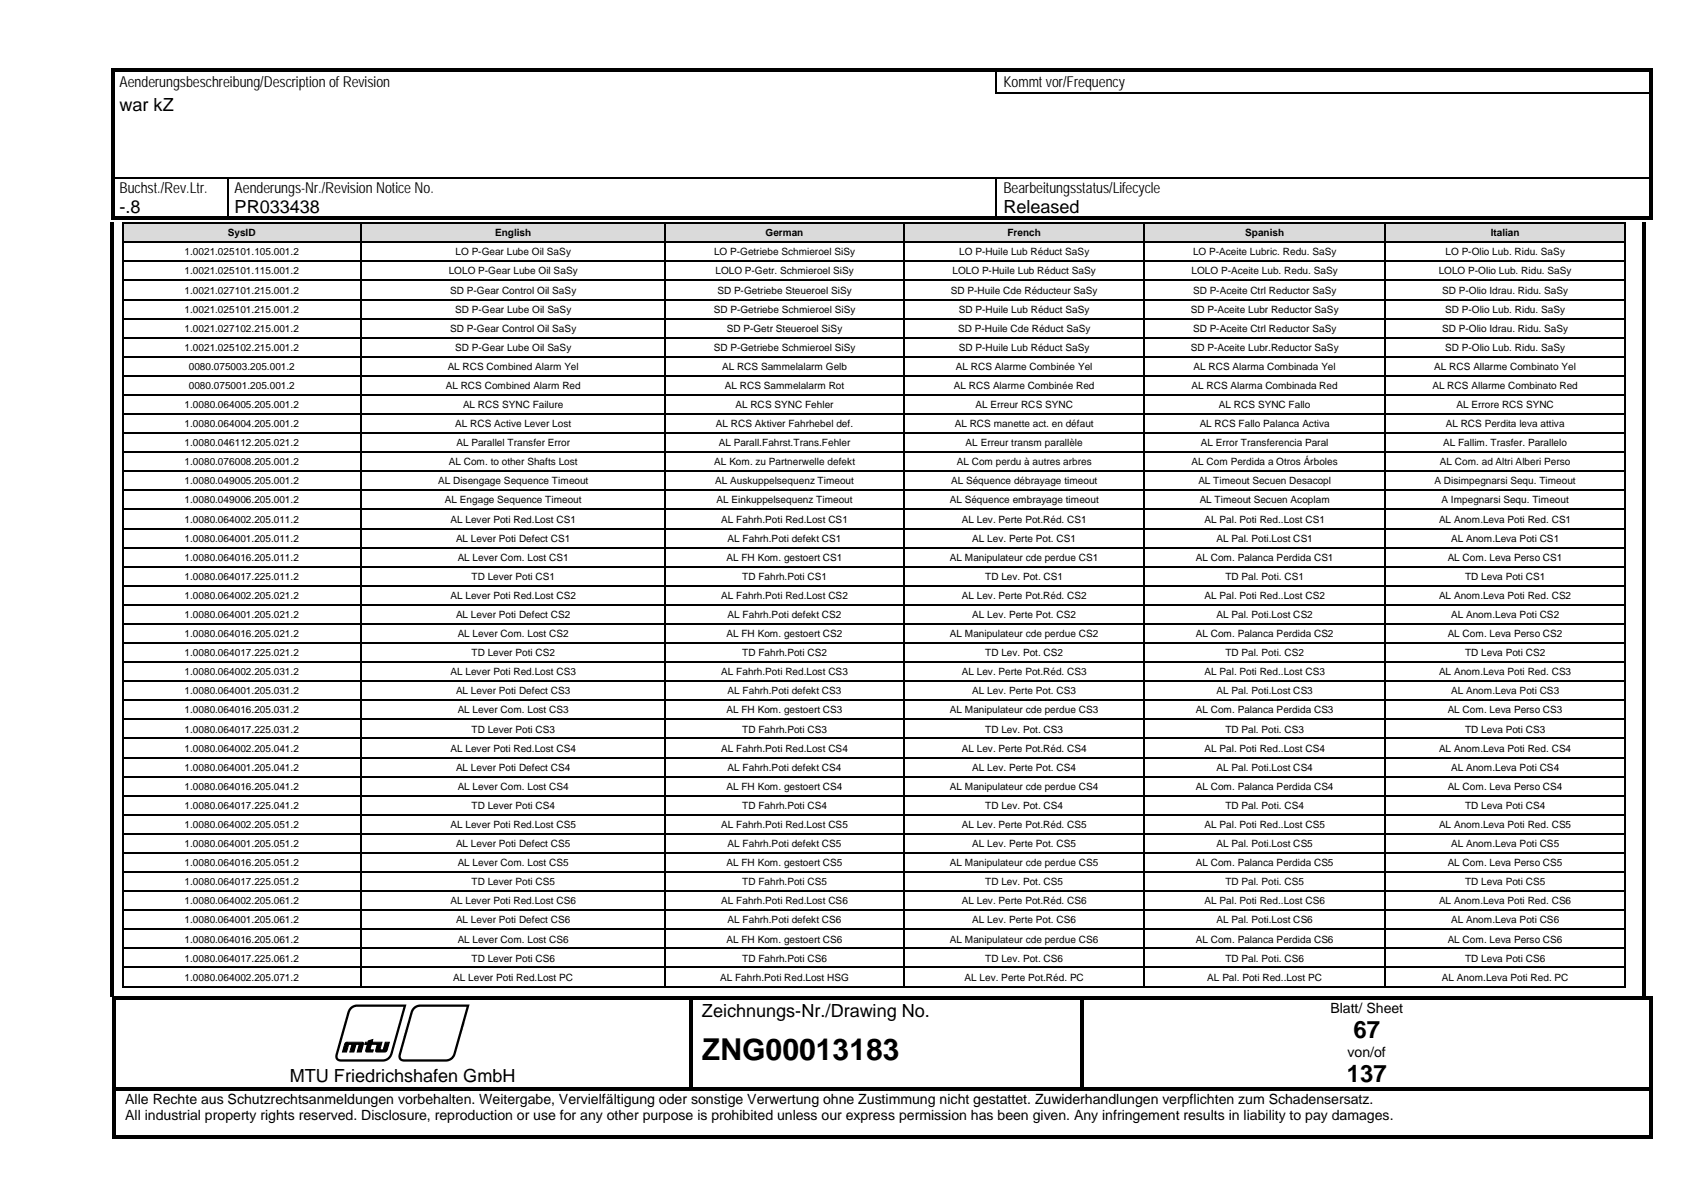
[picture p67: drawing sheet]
<svg xmlns="http://www.w3.org/2000/svg" width="297mm" height="210mm" viewBox="0 0 297 210" stroke-linecap="round" stroke-linejoin="round" font-family="sans-serif">
<defs><g id="words">
<text font-size="5.3" x="123.3" y="186.2">ZNG00013183</text>
<g font-size="4.2">
<text x="237.7" y="182.4">67</text>
<text x="236.5" y="190.1">137</text>
</g>
<g font-size="3.2">
<text x="21" y="19.5">war kZ</text>
<text x="21" y="37.4">-.8</text>
<text x="41.2" y="37.4">PR033438</text>
<text x="176.2" y="37.4">Released</text>
<text x="123.3" y="178.5">Zeichnungs-Nr./Drawing No.</text>
<text x="50.9" y="190">MTU Friedrichshafen GmbH</text>
</g>
<g font-size="2.6">
<text x="21" y="15.3">Aenderungsbeschreibung/Descriptionof Revision</text>
<text x="176.2" y="15.3">Kommt vor/Frequency</text>
<text x="21" y="33.9">Buchst./Rev.Ltr.</text>
<text x="41.2" y="33.9">Aenderungs-Nr./RevisionNotice No.</text>
<text x="176.2" y="33.9">Bearbeitungsstatus/Lifecycle</text>
</g>
<g font-size="2.5">
<text x="233.7" y="177.8">Blatt/ Sheet</text>
<text x="236.7" y="185.5">von/of</text>
<text x="22" y="193.8">Alle Rechte aus Schutzrechtsanmeldungen vorbehalten. Weitergabe, Vervielfältigung oder sonstige Verwertung ohne Zustimmung nicht gestattet. Zuwiderhandlungen verpflichten zum Schadensersatz.</text>
<text x="22" y="196.6">All industrial property rights reserved. Disclosure, reproduction or use for any other purpose is prohibited unless our express permission has been given. Any infringement results in liability to pay damages.</text>
</g>
<g font-size="1.8">
<text x="40" y="41.5">SysID</text>
<text x="87" y="41.5">English</text>
<text x="134.5" y="41.5">German</text>
<text x="177" y="41.5">French</text>
<text x="218.7" y="41.5">Spanish</text>
<text x="261.8" y="41.5">Italian</text>
<text x="32.4" y="44.9">1.0021.025101.105.001.2</text>
<text x="80" y="44.9">LO P-Gear Lube Oil SaSy</text>
<text x="125.4" y="44.9">LO P-Getriebe Schmieroel SiSy</text>
<text x="168.5" y="44.9">LO P-Huile Lub Réduct SaSy</text>
<text x="209.6" y="44.9">LO P-Aceite Lubric. Redu. SaSy</text>
<text x="253.9" y="44.9">LO P-Olio Lub. Ridu. SaSy</text>
<text x="32.4" y="48.2">1.0021.025101.115.001.2</text>
<text x="32.4" y="51.6">1.0021.027101.215.001.2</text>
<text x="78.8" y="48.2">LOLO P-Gear Lube Oil SaSy</text>
<text x="79.1" y="51.6">SD P-Gear Control Oil SaSy</text>
<text x="125.7" y="48.2">LOLO P-Getr. Schmieroel SiSy</text>
<text x="126" y="51.6">SD P-Getriebe Steueroel SiSy</text>
<text x="167" y="51.6">SD P-Huile Cde Réducteur SaSy</text>
<text x="167.3" y="48.2">LOLO P-Huile Lub Réduct SaSy</text>
<text x="209.3" y="48.2">LOLO P-Aceite Lub. Redu. SaSy</text>
<text x="209.6" y="51.6">SD P-Aceite Ctrl Reductor SaSy</text>
<text x="252.7" y="48.2">LOLO P-Olio Lub. Ridu. SaSy</text>
<text x="253.3" y="51.6">SD P-Olio Idrau. Ridu. SaSy</text>
<text x="32.4" y="54.9">1.0021.025101.215.001.2</text>
<text x="32.4" y="58.3">1.0021.027102.215.001.2</text>
<text x="79.1" y="58.3">SD P-Gear Control Oil SaSy</text>
<text x="80" y="54.9">SD P-Gear Lube Oil SaSy</text>
<text x="125.4" y="54.9">SD P-Getriebe Schmieroel SiSy</text>
<text x="127.7" y="58.3">SD P-Getr Steueroel SiSy</text>
<text x="168.3" y="58.3">SD P-Huile Cde Réduct SaSy</text>
<text x="168.4" y="54.9">SD P-Huile Lub Réduct SaSy</text>
<text x="209.1" y="54.9">SD P-Aceite Lubr Reductor SaSy</text>
<text x="209.6" y="58.3">SD P-Aceite Ctrl Reductor SaSy</text>
<text x="253.3" y="58.3">SD P-Olio Idrau. Ridu. SaSy</text>
<text x="253.8" y="54.9">SD P-Olio Lub. Ridu. SaSy</text>
<text x="32.4" y="61.6">1.0021.025102.215.001.2</text>
<text x="33.2" y="65">0080.075003.205.001.2</text>
<text x="78.6" y="65">AL RCS Combined Alarm Yel</text>
<text x="80" y="61.6">SD P-Gear Lube Oil SaSy</text>
<text x="125.4" y="61.6">SD P-Getriebe Schmieroel SiSy</text>
<text x="126.8" y="65">AL RCS Sammelalarm Gelb</text>
<text x="167.9" y="65">AL RCS Alarme Combinée Yel</text>
<text x="168.4" y="61.6">SD P-Huile Lub Réduct SaSy</text>
<text x="209.1" y="61.6">SD P-Aceite Lubr.Reductor SaSy</text>
<text x="209.6" y="65">AL RCS Alarma Combinada Yel</text>
<text x="251.9" y="65">AL RCS Allarme Combinato Yel</text>
<text x="253.8" y="61.6">SD P-Olio Lub. Ridu. SaSy</text>
<text x="32.4" y="71.7">1.0080.064005.205.001.2</text>
<text x="33.2" y="68.3">0080.075001.205.001.2</text>
<text x="78.3" y="68.3">AL RCS Combined Alarm Red</text>
<text x="81.3" y="71.7">AL RCS SYNC Failure</text>
<text x="127.3" y="68.3">AL RCS Sammelalarm Rot</text>
<text x="129.2" y="71.7">AL RCS SYNC Fehler</text>
<text x="167.6" y="68.3">AL RCS Alarme Combinée Red</text>
<text x="171.3" y="71.7">AL Erreur RCS SYNC</text>
<text x="209.3" y="68.3">AL RCS Alarma Combinada Red</text>
<text x="214.1" y="71.7">AL RCS SYNC Fallo</text>
<text x="251.6" y="68.3">AL RCS Allarme Combinato Red</text>
<text x="255.8" y="71.7">AL Errore RCS SYNC</text>
<text x="32.4" y="75">1.0080.064004.205.001.2</text>
<text x="80" y="75">AL RCS Active Lever Lost</text>
<text x="125.8" y="75">AL RCS Aktiver Fahrhebel def.</text>
<text x="167.7" y="75">AL RCS manette act. en défaut</text>
<text x="210.7" y="75">AL RCS Fallo Palanca Activa</text>
<text x="253.9" y="75">AL RCS Perdita leva attiva</text>
<text x="32.4" y="78.4">1.0080.046112.205.021.2</text>
<text x="32.4" y="81.7">1.0080.076008.205.001.2</text>
<text x="78.8" y="81.7">AL Com. to other Shafts Lost</text>
<text x="80.2" y="78.4">AL Parallel Transfer Error</text>
<text x="125.5" y="81.7">AL Kom. zu Partnerwelle defekt</text>
<text x="126.2" y="78.4">AL Parall.Fahrst.Trans.Fehler</text>
<text x="168" y="81.7">AL Com perdu à autres arbres</text>
<text x="169.6" y="78.4">AL Erreur transm parallèle</text>
<text x="209.3" y="81.7">AL Com Perdida a Otros Árboles</text>
<text x="210.9" y="78.4">AL Error Transferencia Paral</text>
<text x="252.9" y="81.7">AL Com. ad Altri Alberi Perso</text>
<text x="253.5" y="78.4">AL Fallim. Trasfer. Parallelo</text>
<text x="32.4" y="85.1">1.0080.049005.205.001.2</text>
<text x="32.4" y="88.4">1.0080.049006.205.001.2</text>
<text x="77" y="85.1">AL Disengage Sequence Timeout</text>
<text x="78.1" y="88.4">AL Engage Sequence Timeout</text>
<text x="125.6" y="85.1">AL Auskuppelsequenz Timeout</text>
<text x="125.9" y="88.4">AL Einkuppelsequenz Timeout</text>
<text x="166.8" y="88.4">AL Séquence embrayage timeout</text>
<text x="167" y="85.1">AL Séquence débrayage timeout</text>
<text x="210.5" y="85.1">AL Timeout Secuen Desacopl</text>
<text x="210.7" y="88.4">AL Timeout Secuen Acoplam</text>
<text x="252" y="85.1">A Disimpegnarsi Sequ. Timeout</text>
<text x="253.2" y="88.4">A Impegnarsi Sequ. Timeout</text>
<text x="32.4" y="91.8">1.0080.064002.205.011.2</text>
<text x="32.4" y="95.1">1.0080.064001.205.011.2</text>
<text x="79.1" y="91.8">AL Lever Poti Red.Lost CS1</text>
<text x="80.1" y="95.1">AL Lever Poti Defect CS1</text>
<text x="126.7" y="91.8">AL Fahrh.Poti Red.Lost CS1</text>
<text x="127.8" y="95.1">AL Fahrh.Poti defekt CS1</text>
<text x="168.9" y="91.8">AL Lev. Perte Pot.Réd. CS1</text>
<text x="170.8" y="95.1">AL Lev. Perte Pot. CS1</text>
<text x="211.6" y="91.8">AL Pal. Poti Red..Lost CS1</text>
<text x="213.7" y="95.1">AL Pal. Poti.Lost CS1</text>
<text x="252.8" y="91.8">AL Anom.Leva Poti Red. CS1</text>
<text x="254.9" y="95.1">AL Anom.Leva Poti CS1</text>
<text x="32.4" y="98.5">1.0080.064016.205.011.2</text>
<text x="32.4" y="101.8">1.0080.064017.225.011.2</text>
<text x="80.4" y="98.5">AL Lever Com. Lost CS1</text>
<text x="82.8" y="101.8">TD Lever Poti CS1</text>
<text x="127.6" y="98.5">AL FH Kom. gestoert CS1</text>
<text x="130.4" y="101.8">TD Fahrh.Poti CS1</text>
<text x="166.9" y="98.5">AL Manipulateur cde perdue CS1</text>
<text x="173" y="101.8">TD Lev. Pot. CS1</text>
<text x="210" y="98.5">AL Com. Palanca Perdida CS1</text>
<text x="215.2" y="101.8">TD Pal. Poti. CS1</text>
<text x="254.3" y="98.5">AL Com. Leva Perso CS1</text>
<text x="257.3" y="101.8">TD Leva Poti CS1</text>
<text x="32.4" y="105.2">1.0080.064002.205.021.2</text>
<text x="79.1" y="105.2">AL Lever Poti Red.Lost CS2</text>
<text x="126.7" y="105.2">AL Fahrh.Poti Red.Lost CS2</text>
<text x="168.9" y="105.2">AL Lev. Perte Pot.Réd. CS2</text>
<text x="211.6" y="105.2">AL Pal. Poti Red..Lost CS2</text>
<text x="252.8" y="105.2">AL Anom.Leva Poti Red. CS2</text>
<text x="32.4" y="108.5">1.0080.064001.205.021.2</text>
<text x="32.4" y="111.9">1.0080.064016.205.021.2</text>
<text x="80.1" y="108.5">AL Lever Poti Defect CS2</text>
<text x="80.4" y="111.9">AL Lever Com. Lost CS2</text>
<text x="127.6" y="111.9">AL FH Kom. gestoert CS2</text>
<text x="127.8" y="108.5">AL Fahrh.Poti defekt CS2</text>
<text x="166.9" y="111.9">AL Manipulateur cde perdue CS2</text>
<text x="170.8" y="108.5">AL Lev. Perte Pot. CS2</text>
<text x="210" y="111.9">AL Com. Palanca Perdida CS2</text>
<text x="213.7" y="108.5">AL Pal. Poti.Lost CS2</text>
<text x="254.3" y="111.9">AL Com. Leva Perso CS2</text>
<text x="254.9" y="108.5">AL Anom.Leva Poti CS2</text>
<text x="32.4" y="115.2">1.0080.064017.225.021.2</text>
<text x="32.4" y="118.6">1.0080.064002.205.031.2</text>
<text x="79.1" y="118.6">AL Lever Poti Red.Lost CS3</text>
<text x="82.8" y="115.2">TD Lever Poti CS2</text>
<text x="126.7" y="118.6">AL Fahrh.Poti Red.Lost CS3</text>
<text x="130.4" y="115.2">TD Fahrh.Poti CS2</text>
<text x="168.9" y="118.6">AL Lev. Perte Pot.Réd. CS3</text>
<text x="173" y="115.2">TD Lev. Pot. CS2</text>
<text x="211.6" y="118.6">AL Pal. Poti Red..Lost CS3</text>
<text x="215.2" y="115.2">TD Pal. Poti. CS2</text>
<text x="252.8" y="118.6">AL Anom.Leva Poti Red. CS3</text>
<text x="257.3" y="115.2">TD Leva Poti CS2</text>
<text x="32.4" y="121.9">1.0080.064001.205.031.2</text>
<text x="32.4" y="125.3">1.0080.064016.205.031.2</text>
<text x="80.1" y="121.9">AL Lever Poti Defect CS3</text>
<text x="80.4" y="125.3">AL Lever Com. Lost CS3</text>
<text x="127.6" y="125.3">AL FH Kom. gestoert CS3</text>
<text x="127.8" y="121.9">AL Fahrh.Poti defekt CS3</text>
<text x="166.9" y="125.3">AL Manipulateur cde perdue CS3</text>
<text x="170.8" y="121.9">AL Lev. Perte Pot. CS3</text>
<text x="210" y="125.3">AL Com. Palanca Perdida CS3</text>
<text x="213.7" y="121.9">AL Pal. Poti.Lost CS3</text>
<text x="254.3" y="125.3">AL Com. Leva Perso CS3</text>
<text x="254.9" y="121.9">AL Anom.Leva Poti CS3</text>
<text x="32.4" y="128.6">1.0080.064017.225.031.2</text>
<text x="32.4" y="132">1.0080.064002.205.041.2</text>
<text x="79.1" y="132">AL Lever Poti Red.Lost CS4</text>
<text x="82.8" y="128.6">TD Lever Poti CS3</text>
<text x="126.7" y="132">AL Fahrh.Poti Red.Lost CS4</text>
<text x="130.4" y="128.6">TD Fahrh.Poti CS3</text>
<text x="168.9" y="132">AL Lev. Perte Pot.Réd. CS4</text>
<text x="173" y="128.6">TD Lev. Pot. CS3</text>
<text x="211.6" y="132">AL Pal. Poti Red..Lost CS4</text>
<text x="215.2" y="128.6">TD Pal. Poti. CS3</text>
<text x="252.8" y="132">AL Anom.Leva Poti Red. CS4</text>
<text x="257.3" y="128.6">TD Leva Poti CS3</text>
<text x="32.4" y="135.3">1.0080.064001.205.041.2</text>
<text x="80.1" y="135.3">AL Lever Poti Defect CS4</text>
<text x="127.8" y="135.3">AL Fahrh.Poti defekt CS4</text>
<text x="170.8" y="135.3">AL Lev. Perte Pot. CS4</text>
<text x="213.7" y="135.3">AL Pal. Poti.Lost CS4</text>
<text x="254.9" y="135.3">AL Anom.Leva Poti CS4</text>
<text x="32.4" y="138.7">1.0080.064016.205.041.2</text>
<text x="32.4" y="142">1.0080.064017.225.041.2</text>
<text x="80.4" y="138.7">AL Lever Com. Lost CS4</text>
<text x="82.8" y="142">TD Lever Poti CS4</text>
<text x="127.6" y="138.7">AL FH Kom. gestoert CS4</text>
<text x="130.4" y="142">TD Fahrh.Poti CS4</text>
<text x="166.9" y="138.7">AL Manipulateur cde perdue CS4</text>
<text x="173" y="142">TD Lev. Pot. CS4</text>
<text x="210" y="138.7">AL Com. Palanca Perdida CS4</text>
<text x="215.2" y="142">TD Pal. Poti. CS4</text>
<text x="254.3" y="138.7">AL Com. Leva Perso CS4</text>
<text x="257.3" y="142">TD Leva Poti CS4</text>
<text x="32.4" y="145.4">1.0080.064002.205.051.2</text>
<text x="32.4" y="148.7">1.0080.064001.205.051.2</text>
<text x="79.1" y="145.4">AL Lever Poti Red.Lost CS5</text>
<text x="80.1" y="148.7">AL Lever Poti Defect CS5</text>
<text x="126.7" y="145.4">AL Fahrh.Poti Red.Lost CS5</text>
<text x="127.8" y="148.7">AL Fahrh.Poti defekt CS5</text>
<text x="168.9" y="145.4">AL Lev. Perte Pot.Réd. CS5</text>
<text x="170.8" y="148.7">AL Lev. Perte Pot. CS5</text>
<text x="211.6" y="145.4">AL Pal. Poti Red..Lost CS5</text>
<text x="213.7" y="148.7">AL Pal. Poti.Lost CS5</text>
<text x="252.8" y="145.4">AL Anom.Leva Poti Red. CS5</text>
<text x="254.9" y="148.7">AL Anom.Leva Poti CS5</text>
<text x="32.4" y="152.1">1.0080.064016.205.051.2</text>
<text x="32.4" y="155.4">1.0080.064017.225.051.2</text>
<text x="80.4" y="152.1">AL Lever Com. Lost CS5</text>
<text x="82.8" y="155.4">TD Lever Poti CS5</text>
<text x="127.6" y="152.1">AL FH Kom. gestoert CS5</text>
<text x="130.4" y="155.4">TD Fahrh.Poti CS5</text>
<text x="166.9" y="152.1">AL Manipulateur cde perdue CS5</text>
<text x="173" y="155.4">TD Lev. Pot. CS5</text>
<text x="210" y="152.1">AL Com. Palanca Perdida CS5</text>
<text x="215.2" y="155.4">TD Pal. Poti. CS5</text>
<text x="254.3" y="152.1">AL Com. Leva Perso CS5</text>
<text x="257.3" y="155.4">TD Leva Poti CS5</text>
<text x="32.4" y="158.8">1.0080.064002.205.061.2</text>
<text x="79.1" y="158.8">AL Lever Poti Red.Lost CS6</text>
<text x="126.7" y="158.8">AL Fahrh.Poti Red.Lost CS6</text>
<text x="168.9" y="158.8">AL Lev. Perte Pot.Réd. CS6</text>
<text x="211.6" y="158.8">AL Pal. Poti Red..Lost CS6</text>
<text x="252.8" y="158.8">AL Anom.Leva Poti Red. CS6</text>
<text x="32.4" y="162.2">1.0080.064001.205.061.2</text>
<text x="32.4" y="165.5">1.0080.064016.205.061.2</text>
<text x="80.1" y="162.2">AL Lever Poti Defect CS6</text>
<text x="80.4" y="165.5">AL Lever Com. Lost CS6</text>
<text x="127.6" y="165.5">AL FH Kom. gestoert CS6</text>
<text x="127.8" y="162.2">AL Fahrh.Poti defekt CS6</text>
<text x="166.9" y="165.5">AL Manipulateur cde perdue CS6</text>
<text x="170.8" y="162.2">AL Lev. Perte Pot. CS6</text>
<text x="210" y="165.5">AL Com. Palanca Perdida CS6</text>
<text x="213.7" y="162.2">AL Pal. Poti.Lost CS6</text>
<text x="254.3" y="165.5">AL Com. Leva Perso CS6</text>
<text x="254.9" y="162.2">AL Anom.Leva Poti CS6</text>
<text x="32.4" y="168.8">1.0080.064017.225.061.2</text>
<text x="32.4" y="172.2">1.0080.064002.205.071.2</text>
<text x="79.6" y="172.2">AL Lever Poti Red.Lost PC</text>
<text x="82.8" y="168.8">TD Lever Poti CS6</text>
<text x="126.5" y="172.2">AL Fahrh.Poti Red.Lost HSG</text>
<text x="130.4" y="168.8">TD Fahrh.Poti CS6</text>
<text x="169.4" y="172.2">AL Lev. Perte Pot.Réd. PC</text>
<text x="173" y="168.8">TD Lev. Pot. CS6</text>
<text x="212" y="172.2">AL Pal. Poti Red..Lost PC</text>
<text x="215.2" y="168.8">TD Pal. Poti. CS6</text>
<text x="253.3" y="172.2">AL Anom.Leva Poti Red. PC</text>
<text x="257.3" y="168.8">TD Leva Poti CS6</text>
</g>
</g></defs>
<g fill="#000">
<path d="M19.5 12h.6v.5h-.6z" fill-rule="evenodd"/>
<path d="M19.5 12h.6v.5h-.6z" fill-rule="evenodd"/>
<path d="M19.5 12.5h.6v3.7h-.6z" fill-rule="evenodd"/>
<path d="M19.5 16.2h.6v.3h-.6z" fill-rule="evenodd"/>
<path d="M20.1 12h154.8v.5h-154.8z" fill-rule="evenodd"/>
<path d="M174.9 12h.5v.5h-.5z" fill-rule="evenodd"/>
<path d="M175.4 12h24.6v.5h-24.6z" fill-rule="evenodd"/>
<path d="M200 12h.6v.5h-.6z" fill-rule="evenodd"/>
<path d="M200.6 12h89.2v.5h-89.2z" fill-rule="evenodd"/>
<path d="M289.8 12h.5v.5h-.5z" fill-rule="evenodd"/>
<path d="M289.8 12h.5v.5h-.5z" fill-rule="evenodd"/>
<path d="M289.8 12.5h.5v3.7h-.5z" fill-rule="evenodd"/>
<path d="M289.8 16.2h.5v.3h-.5z" fill-rule="evenodd"/>
<path d="M19.5 16.5h.6v3.7h-.6z" fill-rule="evenodd"/>
<path d="M19.5 20.2h.6v3.6h-.6z" fill-rule="evenodd"/>
<path d="M19.5 23.8h.6v3.7h-.6z" fill-rule="evenodd"/>
<path d="M19.5 27.5h.6v3.6h-.6z" fill-rule="evenodd"/>
<path d="M19.5 31.4h.6v3h-.6z" fill-rule="evenodd"/>
<path d="M19.5 34.4h.6v3.7h-.6z" fill-rule="evenodd"/>
<path d="M19.5 38.1h.6v.5h-.6z" fill-rule="evenodd"/>
<path d="M19.5 38.1h.6v.5h-.6z" fill-rule="evenodd"/>
<path d="M20.1 38.1h19.8v.5h-19.8z" fill-rule="evenodd"/>
<path d="M39.9 38.1h.5v.5h-.5z" fill-rule="evenodd"/>
<path d="M40.4 38.1h134.5v.5h-134.5z" fill-rule="evenodd"/>
<path d="M174.9 38.1h.5v.5h-.5z" fill-rule="evenodd"/>
<path d="M175.4 38.1h114.4v.5h-114.4z" fill-rule="evenodd"/>
<path d="M289.8 16.5h.5v3.7h-.5z" fill-rule="evenodd"/>
<path d="M289.8 20.2h.5v3.6h-.5z" fill-rule="evenodd"/>
<path d="M289.8 23.8h.5v3.7h-.5z" fill-rule="evenodd"/>
<path d="M289.8 27.5h.5v3.6h-.5z" fill-rule="evenodd"/>
<path d="M289.8 31.4h.5v3h-.5z" fill-rule="evenodd"/>
<path d="M289.8 34.4h.5v3.7h-.5z" fill-rule="evenodd"/>
<path d="M289.8 38.1h.5v.5h-.5z" fill-rule="evenodd"/>
<path d="M289.8 38.1h.5v.5h-.5z" fill-rule="evenodd"/>
<path d="M19.8 175h.5v.5h-.5z" fill-rule="evenodd"/>
<path d="M19.8 175h.5v.5h-.5z" fill-rule="evenodd"/>
<path d="M20.3 175h100.8v.5h-100.8z" fill-rule="evenodd"/>
<path d="M121.1 175h.5v.5h-.5z" fill-rule="evenodd"/>
<path d="M121.6 175h68.2v.5h-68.2z" fill-rule="evenodd"/>
<path d="M189.8 175h.6v.5h-.6z" fill-rule="evenodd"/>
<path d="M190.4 175h99.4v.5h-99.4z" fill-rule="evenodd"/>
<path d="M289.8 175h.5v.5h-.5z" fill-rule="evenodd"/>
<path d="M289.8 175h.5v.5h-.5z" fill-rule="evenodd"/>
<path d="M19.8 175.5h.5v15.4h-.5z" fill-rule="evenodd"/>
<path d="M19.8 190.9h.5v.6h-.5z" fill-rule="evenodd"/>
<path d="M19.8 191.5h.5v8h-.5z" fill-rule="evenodd"/>
<path d="M20.3 190.9h100.8v.6h-100.8z" fill-rule="evenodd"/>
<path d="M121.1 175.5h.5v15.4h-.5z" fill-rule="evenodd"/>
<path d="M121.1 190.9h.5v.6h-.5z" fill-rule="evenodd"/>
<path d="M121.6 190.9h68.2v.6h-68.2z" fill-rule="evenodd"/>
<path d="M189.8 175.5h.6v15.4h-.6z" fill-rule="evenodd"/>
<path d="M189.8 190.9h.6v.6h-.6z" fill-rule="evenodd"/>
<path d="M190.4 190.9h99.4v.6h-99.4z" fill-rule="evenodd"/>
<path d="M289.8 175.5h.5v15.4h-.5z" fill-rule="evenodd"/>
<path d="M289.8 190.9h.5v.6h-.5z" fill-rule="evenodd"/>
<path d="M289.8 191.5h.5v8h-.5z" fill-rule="evenodd"/>
<path d="M19.8 199.5h.5v.5h-.5z" fill-rule="evenodd"/>
<path d="M19.8 199.5h.5v.5h-.5z" fill-rule="evenodd"/>
<path d="M20.3 199.5h269.5v.5h-269.5z" fill-rule="evenodd"/>
<path d="M289.8 199.5h.5v.5h-.5z" fill-rule="evenodd"/>
<path d="M289.8 199.5h.5v.5h-.5z" fill-rule="evenodd"/>
</g>
<path d="M175 12.5v3.7M20.1 31.3h19.8M40 31.4v6.7M40.1 31.3h134.8M175 31.4v6.7M175.2 31.3h114.6" fill="none" stroke="#000" stroke-width=".25"/>
<path d="M174.9 16.3h25.1M200.4 16.3h89.4" fill="none" stroke="#000" stroke-width=".34"/>
<g fill="#000">
<path d="M200 16.2h.4v.3h-.4zM19.5 31.1h.6v.3h-.6zM39.9 31.4h.2zM39.9 31.1h.2v.3h-.2zM174.9 31.4h.3zM174.9 31.1h.3v.3h-.3zM289.8 31.1h.5v.3h-.5zM60.6 183.2l.3-.2h2.2a.47 .47 0 0 1 .6 .1 .47 .47 0 0 1 .1 .6l-.4 1h-.7l.4-1.3h-.6l-.3 1.3h-.8l.4-1.3h-.6l-.3 1.3h-.8zM64.2 183h.4l.1-.2 .8-.3-.2 .5h1.8l-.4 1.4h.6l.4-1.4h.7l-.1 .4a1.4 1.4 0 0 1-.7 1.3h-1a.44 .44 0 0 1-.6-.3l.3-1h-1.1l-.2 1h.6l-.1 .3h-.5a.51 .51 0 0 1-.8-.3l.3-1h-.4z"/>
<path d="M61.5 176.9l.6-.4 .6-.1h8.7l-2.4 8.6a2.24 2.24 0 0 1-2.7 1.4h-6.4a1.06 1.06 0 0 1-1-.6 1.06 1.06 0 0 1 .2-1.1l1.9-6.9zM61.8 177.2l-.4 .7-2 7.2a.69 .69 0 0 0 .1 .8 .69 .69 0 0 0 .8 .1h6.9a1.38 1.38 0 0 0 1.4-1.1l2.3-8.1h-8.2z"/>
<path d="M72.6 176.9l.6-.4 .6-.1h8.7l-2.5 8.6a2.21 2.21 0 0 1-2.6 1.4h-6.4a1.06 1.06 0 0 1-1-.6 1.06 1.06 0 0 1 .1-1.1l2-7.1zM72.9 177.2l-.4 .7-2 7.2a.69 .69 0 0 0 .1 .8 .69 .69 0 0 0 .8 .1h6.9a1.38 1.38 0 0 0 1.4-1.1l2.2-8.1h-8.1z"/>
</g>
<path d="M60.6 183.2l.3-.2h2.2a.47 .47 0 0 1 .6 .1 .47 .47 0 0 1 .1 .6l-.4 1h-.7l.4-1.3h-.6l-.3 1.3h-.8l.4-1.3h-.6l-.3 1.3h-.8zM64.2 183h.4l.1-.2 .8-.3-.2 .5h1.8l-.4 1.4h.6l.4-1.4h.7l-.1 .4a1.4 1.4 0 0 1-.7 1.3h-1a.44 .44 0 0 1-.6-.3l.3-1h-1.1l-.2 1h.6l-.1 .3h-.5a.51 .51 0 0 1-.8-.3l.3-1h-.4z" fill="none" stroke="#000" stroke-width=".18"/>
<g fill="#dadada">
<path d="M21.7 39.4h41.6v3h-41.6z" fill-rule="evenodd"/>
<path d="M22.8 39.9h39.4v2h-39.4z" fill-rule="evenodd"/>
<path d="M63.6 39.4h53.1v3h-53.1z" fill-rule="evenodd"/>
<path d="M64.7 39.9h50.9v2h-50.9z" fill-rule="evenodd"/>
<path d="M117 39.4h41.6v3h-41.6z" fill-rule="evenodd"/>
<path d="M118.1 39.9h39.5v2h-39.5z" fill-rule="evenodd"/>
<path d="M158.8 39.4h42v3h-42z" fill-rule="evenodd"/>
<path d="M160 39.9h39.8v2h-39.8z" fill-rule="evenodd"/>
<path d="M201 39.4h42.1v3h-42.1z" fill-rule="evenodd"/>
<path d="M202.2 39.9h39.8v2h-39.8z" fill-rule="evenodd"/>
<path d="M243.3 39.4h42v3h-42z" fill-rule="evenodd"/>
<path d="M244.5 39.9h39.7v2h-39.7z" fill-rule="evenodd"/>
</g>
<g fill="#000">
<path d="M21.4 39h.3v.4h-.3zM21.4 39h.3v.3h-.3zM63.3 39.3l.3 .1zM63.3 39h.3v.3h-.3zM116.7 39.3l.3 .1zM116.7 39h.3v.3h-.3zM158.6 39.3l.4 .1zM158.6 39h.4v.3h-.4zM200.9 39.3l.3 .1zM200.9 39h.3v.3h-.3zM243.1 39.3l.3 .1zM243.1 39h.3v.3h-.3z"/>
<path d="M285.3 39h.3v.4h-.3zM285.3 39h.3v.3h-.3zM21.4 42.4h.3v.3h-.3zM21.4 45.7h.3v.4h-.3zM21.4 49.1h.3v.3h-.3zM21.4 52.4h.3v.4h-.3zM21.4 55.8h.3v.3h-.3zM21.4 59.1h.3v.4h-.3zM63.3 42.4h.3v.3h-.3zM63.3 45.7h.3v.4h-.3zM63.3 49.1h.3v.3h-.3zM63.3 52.4h.3v.4h-.3z"/>
<path d="M63.3 55.8h.3v.3h-.3zM63.3 59.1h.3v.4h-.3zM116.7 42.4h.3v.3h-.3zM116.7 45.7h.3v.4h-.3zM116.7 49.1h.3v.3h-.3zM116.7 52.4h.3v.4h-.3zM116.7 55.8h.3v.3h-.3zM116.7 59.1h.3v.4h-.3zM158.6 42.4h.4v.3h-.4zM158.6 45.7h.4v.4h-.4zM158.6 49.1h.4v.3h-.4zM158.6 52.4h.4v.4h-.4z"/>
<path d="M158.6 55.8h.4v.3h-.4zM158.6 59.1h.4v.4h-.4zM200.9 42.4h.3v.3h-.3zM200.9 45.7h.3v.4h-.3zM200.9 49.1h.3v.3h-.3zM200.9 52.4h.3v.4h-.3zM200.9 55.8h.3v.3h-.3zM200.9 59.1h.3v.4h-.3zM243.1 42.4h.3v.3h-.3zM243.1 45.7h.3v.4h-.3zM243.1 49.1h.3v.3h-.3zM243.1 52.4h.3v.4h-.3z"/>
<path d="M243.1 55.8h.3v.3h-.3zM243.1 59.1h.3v.4h-.3zM285.3 42.4h.3v.3h-.3zM285.3 45.7h.3v.4h-.3zM285.3 49.1h.3v.3h-.3zM285.3 52.4h.3v.4h-.3zM285.3 55.8h.3v.3h-.3zM285.3 59.1h.3v.4h-.3zM21.4 62.5h.3v.3h-.3zM21.4 65.8h.3v.4h-.3zM21.4 69.2h.3v.3h-.3zM21.4 72.5h.3v.4h-.3z"/>
<path d="M21.4 75.9h.3v.3h-.3zM21.4 79.2h.3v.4h-.3zM63.3 62.5h.3v.3h-.3zM63.3 65.8h.3v.4h-.3zM63.3 69.2h.3v.3h-.3zM63.3 72.5h.3v.4h-.3zM63.3 75.9h.3v.3h-.3zM63.3 79.2h.3v.4h-.3zM116.7 62.5h.3v.3h-.3zM116.7 65.8h.3v.4h-.3zM116.7 69.2h.3v.3h-.3zM116.7 72.5h.3v.4h-.3z"/>
<path d="M116.7 75.9h.3v.3h-.3zM116.7 79.2h.3v.4h-.3zM158.6 62.5h.4v.3h-.4zM158.6 65.8h.4v.4h-.4zM158.6 69.2h.4v.3h-.4zM158.6 72.5h.4v.4h-.4zM158.6 75.9h.4v.3h-.4zM158.6 79.2h.4v.4h-.4zM200.9 62.5h.3v.3h-.3zM200.9 65.8h.3v.4h-.3zM200.9 69.2h.3v.3h-.3zM200.9 72.5h.3v.4h-.3z"/>
<path d="M200.9 75.9h.3v.3h-.3zM200.9 79.2h.3v.4h-.3zM243.1 62.5h.3v.3h-.3zM243.1 65.8h.3v.4h-.3zM243.1 69.2h.3v.3h-.3zM243.1 72.5h.3v.4h-.3zM243.1 75.9h.3v.3h-.3zM243.1 79.2h.3v.4h-.3zM285.3 62.5h.3v.3h-.3zM285.3 65.8h.3v.4h-.3zM285.3 69.2h.3v.3h-.3zM285.3 72.5h.3v.4h-.3z"/>
<path d="M285.3 75.9h.3v.3h-.3zM285.3 79.2h.3v.4h-.3zM21.4 82.6h.3v.4h-.3zM21.4 85.9h.3v.4h-.3zM21.4 89.3h.3v.3h-.3zM21.4 92.6h.3v.4h-.3zM21.4 96h.3v.4h-.3zM21.4 99.3h.3v.4h-.3zM63.3 82.6h.3v.4h-.3zM63.3 85.9h.3v.4h-.3zM63.3 89.3h.3v.3h-.3zM63.3 92.6h.3v.4h-.3z"/>
<path d="M63.3 96h.3v.4h-.3zM63.3 99.3h.3v.4h-.3zM116.7 82.6h.3v.4h-.3zM116.7 85.9h.3v.4h-.3zM116.7 89.3h.3v.3h-.3zM116.7 92.6h.3v.4h-.3zM116.7 96h.3v.4h-.3zM116.7 99.3h.3v.4h-.3zM158.6 82.6h.4v.4h-.4zM158.6 85.9h.4v.4h-.4zM158.6 89.3h.4v.3h-.4zM158.6 92.6h.4v.4h-.4z"/>
<path d="M158.6 96h.4v.4h-.4zM158.6 99.3h.4v.4h-.4zM200.9 82.6h.3v.4h-.3zM200.9 85.9h.3v.4h-.3zM200.9 89.3h.3v.3h-.3zM200.9 92.6h.3v.4h-.3zM200.9 96h.3v.4h-.3zM200.9 99.3h.3v.4h-.3zM243.1 82.6h.3v.4h-.3zM243.1 85.9h.3v.4h-.3zM243.1 89.3h.3v.3h-.3zM243.1 92.6h.3v.4h-.3z"/>
<path d="M243.1 96h.3v.4h-.3zM243.1 99.3h.3v.4h-.3zM285.3 82.6h.3v.4h-.3zM285.3 85.9h.3v.4h-.3zM285.3 89.3h.3v.3h-.3zM285.3 92.6h.3v.4h-.3zM285.3 96h.3v.4h-.3zM285.3 99.3h.3v.4h-.3zM21.4 102.7h.3v.4h-.3zM21.4 106h.3v.4h-.3zM21.4 109.4h.3v.3h-.3zM21.4 112.8h.3v.3h-.3z"/>
<path d="M21.4 116.1h.3v.4h-.3zM21.4 119.4h.3v.4h-.3zM63.3 102.7h.3v.4h-.3zM63.3 106h.3v.4h-.3zM63.3 109.4h.3v.3h-.3zM63.3 112.8h.3v.3h-.3zM63.3 116.1h.3v.4h-.3zM63.3 119.4h.3v.4h-.3zM116.7 102.7h.3v.4h-.3zM116.7 106h.3v.4h-.3zM116.7 109.4h.3v.3h-.3zM116.7 112.8h.3v.3h-.3z"/>
<path d="M116.7 116.1h.3v.4h-.3zM116.7 119.4h.3v.4h-.3zM158.6 102.7h.4v.4h-.4zM158.6 106h.4v.4h-.4zM158.6 109.4h.4v.3h-.4zM158.6 112.8h.4v.3h-.4zM158.6 116.1h.4v.4h-.4zM158.6 119.4h.4v.4h-.4zM200.9 102.7h.3v.4h-.3zM200.9 106h.3v.4h-.3zM200.9 109.4h.3v.3h-.3zM200.9 112.8h.3v.3h-.3z"/>
<path d="M200.9 116.1h.3v.4h-.3zM200.9 119.4h.3v.4h-.3zM243.1 102.7h.3v.4h-.3zM243.1 106h.3v.4h-.3zM243.1 109.4h.3v.3h-.3zM243.1 112.8h.3v.3h-.3zM243.1 116.1h.3v.4h-.3zM243.1 119.4h.3v.4h-.3zM285.3 102.7h.3v.4h-.3zM285.3 106h.3v.4h-.3zM285.3 109.4h.3v.3h-.3zM285.3 112.8h.3v.3h-.3z"/>
<path d="M285.3 116.1h.3v.4h-.3zM285.3 119.4h.3v.4h-.3zM21.4 122.8h.3v.4h-.3zM21.4 126.2h.3v.3h-.3zM21.4 129.5h.3v.4h-.3zM21.4 132.9h.3v.3h-.3zM21.4 136.2h.3v.4h-.3zM21.4 139.6h.3v.3h-.3zM63.3 122.8h.3v.4h-.3zM63.3 126.2h.3v.3h-.3zM63.3 129.5h.3v.4h-.3zM63.3 132.9h.3v.3h-.3z"/>
<path d="M63.3 136.2h.3v.4h-.3zM63.3 139.6h.3v.3h-.3zM116.7 122.8h.3v.4h-.3zM116.7 126.2h.3v.3h-.3zM116.7 129.5h.3v.4h-.3zM116.7 132.9h.3v.3h-.3zM116.7 136.2h.3v.4h-.3zM116.7 139.6h.3v.3h-.3zM158.6 122.8h.4v.4h-.4zM158.6 126.2h.4v.3h-.4zM158.6 129.5h.4v.4h-.4zM158.6 132.9h.4v.3h-.4z"/>
<path d="M158.6 136.2h.4v.4h-.4zM158.6 139.6h.4v.3h-.4zM200.9 122.8h.3v.4h-.3zM200.9 126.2h.3v.3h-.3zM200.9 129.5h.3v.4h-.3zM200.9 132.9h.3v.3h-.3zM200.9 136.2h.3v.4h-.3zM200.9 139.6h.3v.3h-.3zM243.1 122.8h.3v.4h-.3zM243.1 126.2h.3v.3h-.3zM243.1 129.5h.3v.4h-.3zM243.1 132.9h.3v.3h-.3z"/>
<path d="M243.1 136.2h.3v.4h-.3zM243.1 139.6h.3v.3h-.3zM285.3 122.8h.3v.4h-.3zM285.3 126.2h.3v.3h-.3zM285.3 129.5h.3v.4h-.3zM285.3 132.9h.3v.3h-.3zM285.3 136.2h.3v.4h-.3zM285.3 139.6h.3v.3h-.3zM21.4 142.9h.3v.4h-.3zM21.4 146.3h.3v.3h-.3zM21.4 149.6h.3v.4h-.3zM21.4 153h.3v.3h-.3z"/>
<path d="M21.4 156.3h.3v.4h-.3zM63.3 142.9h.3v.4h-.3zM63.3 146.3h.3v.3h-.3zM63.3 149.6h.3v.4h-.3zM63.3 153h.3v.3h-.3zM63.3 156.3h.3v.4h-.3zM116.7 142.9h.3v.4h-.3zM116.7 146.3h.3v.3h-.3zM116.7 149.6h.3v.4h-.3zM116.7 153h.3v.3h-.3zM116.7 156.3h.3v.4h-.3zM158.6 142.9h.4v.4h-.4z"/>
<path d="M158.6 146.3h.4v.3h-.4zM158.6 149.6h.4v.4h-.4zM158.6 153h.4v.3h-.4zM158.6 156.3h.4v.4h-.4zM200.9 142.9h.3v.4h-.3zM200.9 146.3h.3v.3h-.3zM200.9 149.6h.3v.4h-.3zM200.9 153h.3v.3h-.3zM200.9 156.3h.3v.4h-.3zM243.1 142.9h.3v.4h-.3zM243.1 146.3h.3v.3h-.3zM243.1 149.6h.3v.4h-.3z"/>
<path d="M243.1 153h.3v.3h-.3zM243.1 156.3h.3v.4h-.3zM285.3 142.9h.3v.4h-.3zM285.3 146.3h.3v.3h-.3zM285.3 149.6h.3v.4h-.3zM285.3 153h.3v.3h-.3zM285.3 156.3h.3v.4h-.3zM21.4 159.7h.3v.3h-.3zM21.4 163h.3v.4h-.3zM21.4 166.4h.3v.3h-.3zM21.4 169.7h.3v.4h-.3zM21.4 173.1h.3v.3h-.3z"/>
<path d="M63.3 159.7h.3v.3h-.3zM63.3 163h.3v.4h-.3zM63.3 166.4h.3v.3h-.3zM63.3 169.7h.3v.4h-.3zM63.3 173.1h.3v.3h-.3zM116.7 159.7h.3v.3h-.3zM116.7 163h.3v.4h-.3zM116.7 166.4h.3v.3h-.3zM116.7 169.7h.3v.4h-.3zM116.7 173.1h.3v.3h-.3zM158.6 159.7h.4v.3h-.4zM158.6 163h.4v.4h-.4z"/>
<path d="M158.6 166.4h.4v.3h-.4zM158.6 169.7h.4v.4h-.4zM158.6 173.1h.4v.3h-.4zM200.9 159.7h.3v.3h-.3zM200.9 163h.3v.4h-.3zM200.9 166.4h.3v.3h-.3zM200.9 169.7h.3v.4h-.3zM200.9 173.1h.3v.3h-.3zM243.1 159.7h.3v.3h-.3zM243.1 163h.3v.4h-.3zM243.1 166.4h.3v.3h-.3zM243.1 169.7h.3v.4h-.3z"/>
<path d="M243.1 173.1h.3v.3h-.3zM285.3 159.7h.3v.3h-.3zM285.3 163h.3v.4h-.3zM285.3 166.4h.3v.3h-.3zM285.3 169.7h.3v.4h-.3zM285.3 173.1h.3v.3h-.3z"/>
</g>
<g fill="none" stroke="#000" stroke-width=".34">
<path d="M21.5 39.4v3M21.7 39.2h41.6M63.5 39.4v3M63.6 39.2h53.1M116.8 39.4v3M117 39.2h41.6M158.8 39.4v3M159 39.2h41.9M201 39.4v3M201.2 39.2h41.9M243.3 39.4v3M243.4 39.2h41.9"/>
<path d="M285.5 39.4v3M21.5 42.7v3M21.5 46.1v3M21.5 49.4v3M21.5 52.8v3M21.5 56.1v3M21.5 59.5v3M21.7 42.5h41.6M21.7 45.9h41.6M21.7 49.2h41.6M21.7 52.6h41.6M21.7 55.9h41.6"/>
<path d="M21.7 59.3h41.6M63.5 42.7v3M63.5 46.1v3M63.5 49.4v3M63.5 52.8v3M63.5 56.1v3M63.5 59.5v3M63.6 42.5h53.1M63.6 45.9h53.1M63.6 49.2h53.1M63.6 52.6h53.1M63.6 55.9h53.1"/>
<path d="M63.6 59.3h53.1M116.8 42.7v3M116.8 46.1v3M116.8 49.4v3M116.8 52.8v3M116.8 56.1v3M116.8 59.5v3M117 42.5h41.6M117 45.9h41.6M117 49.2h41.6M117 52.6h41.6M117 55.9h41.6"/>
<path d="M117 59.3h41.6M158.8 42.7v3M158.8 46.1v3M158.8 49.4v3M158.8 52.8v3M158.8 56.1v3M158.8 59.5v3M159 42.5h41.9M159 45.9h41.9M159 49.2h41.9M159 52.6h41.9M159 55.9h41.9"/>
<path d="M159 59.3h41.9M201 42.7v3M201 46.1v3M201 49.4v3M201 52.8v3M201 56.1v3M201 59.5v3M201.2 42.5h41.9M201.2 45.9h41.9M201.2 49.2h41.9M201.2 52.6h41.9M201.2 55.9h41.9"/>
<path d="M201.2 59.3h41.9M243.3 42.7v3M243.3 46.1v3M243.3 49.4v3M243.3 52.8v3M243.3 56.1v3M243.3 59.5v3M243.4 42.5h41.9M243.4 45.9h41.9M243.4 49.2h41.9M243.4 52.6h41.9M243.4 55.9h41.9"/>
<path d="M243.4 59.3h41.9M285.5 42.7v3M285.5 46.1v3M285.5 49.4v3M285.5 52.8v3M285.5 56.1v3M285.5 59.5v3M21.5 62.8v3M21.5 66.2v3M21.5 69.5v3M21.5 72.9v3M21.5 76.2v3"/>
<path d="M21.5 79.6v3M21.7 62.7h41.6M21.7 66h41.6M21.7 69.3h41.6M21.7 72.7h41.6M21.7 76.1h41.6M21.7 79.4h41.6M63.5 62.8v3M63.5 66.2v3M63.5 69.5v3M63.5 72.9v3M63.5 76.2v3"/>
<path d="M63.5 79.6v3M63.6 62.7h53.1M63.6 66h53.1M63.6 69.3h53.1M63.6 72.7h53.1M63.6 76.1h53.1M63.6 79.4h53.1M116.8 62.8v3M116.8 66.2v3M116.8 69.5v3M116.8 72.9v3M116.8 76.2v3"/>
<path d="M116.8 79.6v3M117 62.7h41.6M117 66h41.6M117 69.3h41.6M117 72.7h41.6M117 76.1h41.6M117 79.4h41.6M158.8 62.8v3M158.8 66.2v3M158.8 69.5v3M158.8 72.9v3M158.8 76.2v3"/>
<path d="M158.8 79.6v3M159 62.7h41.9M159 66h41.9M159 69.3h41.9M159 72.7h41.9M159 76.1h41.9M159 79.4h41.9M201 62.8v3M201 66.2v3M201 69.5v3M201 72.9v3M201 76.2v3"/>
<path d="M201 79.6v3M201.2 62.7h41.9M201.2 66h41.9M201.2 69.3h41.9M201.2 72.7h41.9M201.2 76.1h41.9M201.2 79.4h41.9M243.3 62.8v3M243.3 66.2v3M243.3 69.5v3M243.3 72.9v3M243.3 76.2v3"/>
<path d="M243.3 79.6v3M243.4 62.7h41.9M243.4 66h41.9M243.4 69.3h41.9M243.4 72.7h41.9M243.4 76.1h41.9M243.4 79.4h41.9M285.5 62.8v3M285.5 66.2v3M285.5 69.5v3M285.5 72.9v3M285.5 76.2v3"/>
<path d="M285.5 79.6v3M21.5 83v2.9M21.5 86.3v3M21.5 89.6v3M21.5 93v3M21.5 96.4v2.9M21.5 99.7v3M21.7 82.8h41.6M21.7 86.1h41.6M21.7 89.5h41.6M21.7 92.8h41.6M21.7 96.2h41.6"/>
<path d="M21.7 99.5h41.6M63.5 83v2.9M63.5 86.3v3M63.5 89.6v3M63.5 93v3M63.5 96.4v2.9M63.5 99.7v3M63.6 82.8h53.1M63.6 86.1h53.1M63.6 89.5h53.1M63.6 92.8h53.1M63.6 96.2h53.1"/>
<path d="M63.6 99.5h53.1M116.8 83v2.9M116.8 86.3v3M116.8 89.6v3M116.8 93v3M116.8 96.4v2.9M116.8 99.7v3M117 82.8h41.6M117 86.1h41.6M117 89.5h41.6M117 92.8h41.6M117 96.2h41.6"/>
<path d="M117 99.5h41.6M158.8 83v2.9M158.8 86.3v3M158.8 89.6v3M158.8 93v3M158.8 96.4v2.9M158.8 99.7v3M159 82.8h41.9M159 86.1h41.9M159 89.5h41.9M159 92.8h41.9M159 96.2h41.9"/>
<path d="M159 99.5h41.9M201 83v2.9M201 86.3v3M201 89.6v3M201 93v3M201 96.4v2.9M201 99.7v3M201.2 82.8h41.9M201.2 86.1h41.9M201.2 89.5h41.9M201.2 92.8h41.9M201.2 96.2h41.9"/>
<path d="M201.2 99.5h41.9M243.3 83v2.9M243.3 86.3v3M243.3 89.6v3M243.3 93v3M243.3 96.4v2.9M243.3 99.7v3M243.4 82.8h41.9M243.4 86.1h41.9M243.4 89.5h41.9M243.4 92.8h41.9M243.4 96.2h41.9"/>
<path d="M243.4 99.5h41.9M285.5 83v2.9M285.5 86.3v3M285.5 89.6v3M285.5 93v3M285.5 96.4v2.9M285.5 99.7v3M21.5 103.1v2.9M21.5 106.4v3M21.5 109.7v3.1M21.5 113.1v3M21.5 116.5v2.9"/>
<path d="M21.5 119.8v3M21.7 102.9h41.6M21.7 106.2h41.6M21.7 109.6h41.6M21.7 112.9h41.6M21.7 116.3h41.6M21.7 119.6h41.6M63.5 103.1v2.9M63.5 106.4v3M63.5 109.7v3.1M63.5 113.1v3M63.5 116.5v2.9"/>
<path d="M63.5 119.8v3M63.6 102.9h53.1M63.6 106.2h53.1M63.6 109.6h53.1M63.6 112.9h53.1M63.6 116.3h53.1M63.6 119.6h53.1M116.8 103.1v2.9M116.8 106.4v3M116.8 109.7v3.1M116.8 113.1v3M116.8 116.5v2.9"/>
<path d="M116.8 119.8v3M117 102.9h41.6M117 106.2h41.6M117 109.6h41.6M117 112.9h41.6M117 116.3h41.6M117 119.6h41.6M158.8 103.1v2.9M158.8 106.4v3M158.8 109.7v3.1M158.8 113.1v3M158.8 116.5v2.9"/>
<path d="M158.8 119.8v3M159 102.9h41.9M159 106.2h41.9M159 109.6h41.9M159 112.9h41.9M159 116.3h41.9M159 119.6h41.9M201 103.1v2.9M201 106.4v3M201 109.7v3.1M201 113.1v3M201 116.5v2.9"/>
<path d="M201 119.8v3M201.2 102.9h41.9M201.2 106.2h41.9M201.2 109.6h41.9M201.2 112.9h41.9M201.2 116.3h41.9M201.2 119.6h41.9M243.3 103.1v2.9M243.3 106.4v3M243.3 109.7v3.1M243.3 113.1v3M243.3 116.5v2.9"/>
<path d="M243.3 119.8v3M243.4 102.9h41.9M243.4 106.2h41.9M243.4 109.6h41.9M243.4 112.9h41.9M243.4 116.3h41.9M243.4 119.6h41.9M285.5 103.1v2.9M285.5 106.4v3M285.5 109.7v3.1M285.5 113.1v3M285.5 116.5v2.9"/>
<path d="M285.5 119.8v3M21.5 123.2v3M21.5 126.5v3M21.5 129.9v3M21.5 133.2v3M21.5 136.6v3M21.5 139.9v3M21.7 123h41.6M21.7 126.3h41.6M21.7 129.7h41.6M21.7 133h41.6M21.7 136.4h41.6"/>
<path d="M21.7 139.7h41.6M63.5 123.2v3M63.5 126.5v3M63.5 129.9v3M63.5 133.2v3M63.5 136.6v3M63.5 139.9v3M63.6 123h53.1M63.6 126.3h53.1M63.6 129.7h53.1M63.6 133h53.1M63.6 136.4h53.1"/>
<path d="M63.6 139.7h53.1M116.8 123.2v3M116.8 126.5v3M116.8 129.9v3M116.8 133.2v3M116.8 136.6v3M116.8 139.9v3M117 123h41.6M117 126.3h41.6M117 129.7h41.6M117 133h41.6M117 136.4h41.6"/>
<path d="M117 139.7h41.6M158.8 123.2v3M158.8 126.5v3M158.8 129.9v3M158.8 133.2v3M158.8 136.6v3M158.8 139.9v3M159 123h41.9M159 126.3h41.9M159 129.7h41.9M159 133h41.9M159 136.4h41.9"/>
<path d="M159 139.7h41.9M201 123.2v3M201 126.5v3M201 129.9v3M201 133.2v3M201 136.6v3M201 139.9v3M201.2 123h41.9M201.2 126.3h41.9M201.2 129.7h41.9M201.2 133h41.9M201.2 136.4h41.9"/>
<path d="M201.2 139.7h41.9M243.3 123.2v3M243.3 126.5v3M243.3 129.9v3M243.3 133.2v3M243.3 136.6v3M243.3 139.9v3M243.4 123h41.9M243.4 126.3h41.9M243.4 129.7h41.9M243.4 133h41.9M243.4 136.4h41.9"/>
<path d="M243.4 139.7h41.9M285.5 123.2v3M285.5 126.5v3M285.5 129.9v3M285.5 133.2v3M285.5 136.6v3M285.5 139.9v3M21.5 143.3v3M21.5 146.6v3M21.5 150v3M21.5 153.3v3M21.5 156.7v3"/>
<path d="M21.7 143.1h41.6M21.7 146.4h41.6M21.7 149.8h41.6M21.7 153.1h41.6M21.7 156.5h41.6M21.7 159.8h41.6M63.5 143.3v3M63.5 146.6v3M63.5 150v3M63.5 153.3v3M63.5 156.7v3M63.6 143.1h53.1"/>
<path d="M63.6 146.4h53.1M63.6 149.8h53.1M63.6 153.1h53.1M63.6 156.5h53.1M63.6 159.8h53.1M116.8 143.3v3M116.8 146.6v3M116.8 150v3M116.8 153.3v3M116.8 156.7v3M117 143.1h41.6M117 146.4h41.6"/>
<path d="M117 149.8h41.6M117 153.1h41.6M117 156.5h41.6M117 159.8h41.6M158.8 143.3v3M158.8 146.6v3M158.8 150v3M158.8 153.3v3M158.8 156.7v3M159 143.1h41.9M159 146.4h41.9M159 149.8h41.9"/>
<path d="M159 153.1h41.9M159 156.5h41.9M159 159.8h41.9M201 143.3v3M201 146.6v3M201 150v3M201 153.3v3M201 156.7v3M201.2 143.1h41.9M201.2 146.4h41.9M201.2 149.8h41.9M201.2 153.1h41.9"/>
<path d="M201.2 156.5h41.9M201.2 159.8h41.9M243.3 143.3v3M243.3 146.6v3M243.3 150v3M243.3 153.3v3M243.3 156.7v3M243.4 143.1h41.9M243.4 146.4h41.9M243.4 149.8h41.9M243.4 153.1h41.9M243.4 156.5h41.9"/>
<path d="M243.4 159.8h41.9M285.5 143.3v3M285.5 146.6v3M285.5 150v3M285.5 153.3v3M285.5 156.7v3M21.5 160v3M21.5 163.4v3M21.5 166.7v3M21.5 170.1v3M21.7 163.2h41.6M21.7 166.5h41.6"/>
<path d="M21.7 169.9h41.6M21.7 173.2h41.6M63.5 160v3M63.5 163.4v3M63.5 166.7v3M63.5 170.1v3M63.6 163.2h53.1M63.6 166.5h53.1M63.6 169.9h53.1M63.6 173.2h53.1M116.8 160v3M116.8 163.4v3"/>
<path d="M116.8 166.7v3M116.8 170.1v3M117 163.2h41.6M117 166.5h41.6M117 169.9h41.6M117 173.2h41.6M158.8 160v3M158.8 163.4v3M158.8 166.7v3M158.8 170.1v3M159 163.2h41.9M159 166.5h41.9"/>
<path d="M159 169.9h41.9M159 173.2h41.9M201 160v3M201 163.4v3M201 166.7v3M201 170.1v3M201.2 163.2h41.9M201.2 166.5h41.9M201.2 169.9h41.9M201.2 173.2h41.9M243.3 160v3M243.3 163.4v3"/>
<path d="M243.3 166.7v3M243.3 170.1v3M243.4 163.2h41.9M243.4 166.5h41.9M243.4 169.9h41.9M243.4 173.2h41.9M285.5 160v3M285.5 163.4v3M285.5 166.7v3M285.5 170.1v3"/>
</g>
<path d="M21.7 39.4h41.6M63.6 39.4h53.1M117 39.4h41.6M159 39.4h41.9M201.2 39.4h41.9M243.4 39.4h41.9" fill="none" stroke="#dadada" stroke-width=".18"/>
<g fill="#000">
<path d="M19.5 39h.5v136h-.5z" fill-rule="evenodd"/>
<path d="M288.4 39h.5v136h-.5z" fill-rule="evenodd"/>
</g>
<use href="#words"/>
</svg>
